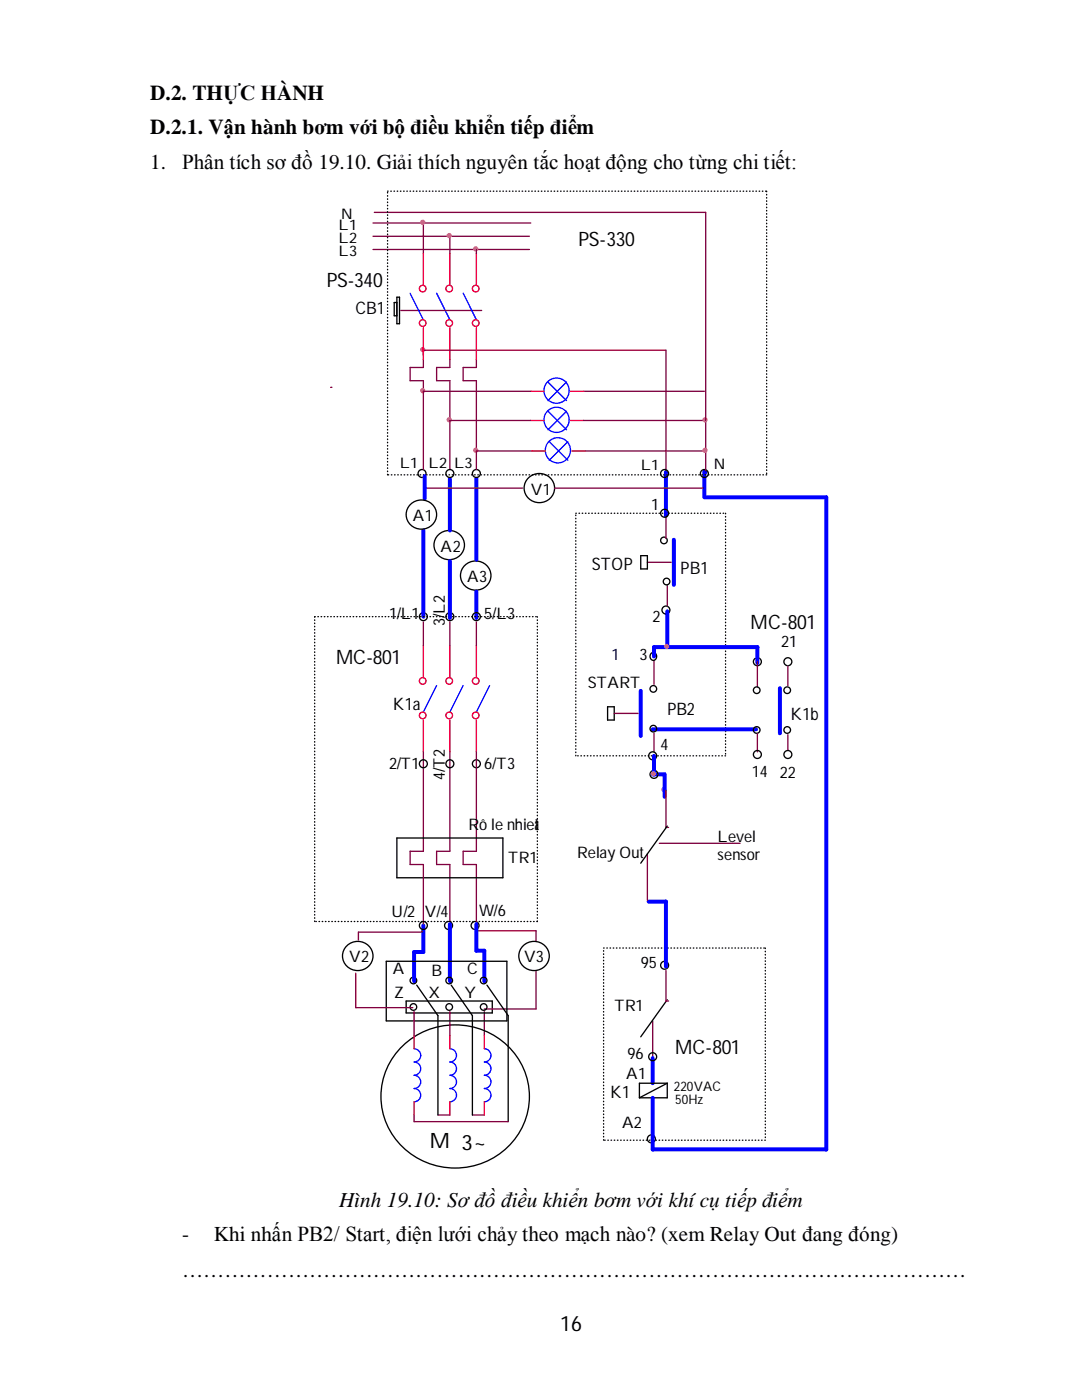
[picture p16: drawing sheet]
<svg xmlns="http://www.w3.org/2000/svg" width="216mm" height="279mm" viewBox="0 0 216 279" stroke-linecap="round" stroke-linejoin="round" font-family="sans-serif">
<defs><g id="words">
<g font-size="4.2">
<text x="30" y="19.9">D.2. THỰC HÀNH</text>
<text x="30" y="26.8">D.2.1. Vận hành bơm với bộ điều khiển tiếp điểm</text>
<text x="30" y="33.8">1.</text>
<text x="36.3" y="33.8">Phân tích sơ đồ 19.10. Giải thích nguyên tắc hoạt động cho từng chi tiết:</text>
<text x="85.8" y="229.2">M 3~</text>
<text x="67.6" y="240.8">Hình 19.10: Sơ đồ điều khiển bơm với khícụ tiếpđiểm</text>
<text x="36.3" y="247.7">-</text>
<text x="42.7" y="247.7">Khi nhấn PB2/ Start, điện lưới chảy theo mạch nào? (xem Relay Out đang đóng)</text>
<text x="36.3" y="254.8">…………………………………………………………………………………………………</text>
<text x="111.8" y="265.7">16</text>
</g>
<g font-size="4">
<text x="115.4" y="49">PS-330</text>
<text x="65.2" y="57.2">PS-340</text>
<text x="149.8" y="125.5">MC-801</text>
<text x="67.1" y="132.6">MC-801</text>
<text x="134.7" y="210.4">MC-801</text>
</g>
<g font-size="3.4">
<text x="71" y="62.7">CB1</text>
<text x="118.1" y="113.8">STOP</text>
<text x="135.8" y="114.6">PB1</text>
<text x="78.4" y="141.6">K1a</text>
<text x="133.2" y="142.7">PB2</text>
<text x="157.7" y="143.8">K1b</text>
<text x="121.8" y="219.1">K1</text>
</g>
<g font-size="3.2">
<text x="105.9" y="98.7">V1</text>
<text x="130" y="101.9">1</text>
<text x="82.4" y="104">A1</text>
<text x="87.9" y="110.1">A2</text>
<text x="93.2" y="116.2">A3</text>
<text x="77.6" y="123.5">1/L1</text>
<text x="88.7" y="124.9" transform="rotate(-90 88.7 124.9)">3/L2</text>
<text x="96.6" y="123.5">5/L3</text>
<text x="130.2" y="124">2</text>
<text x="127.6" y="131.7">3</text>
<text x="155.9" y="129.1">21</text>
<text x="117.3" y="137.3">START</text>
<text x="131.8" y="149.8">4</text>
<text x="77.6" y="153.4">2/T1</text>
<text x="88.7" y="155.6" transform="rotate(-90 88.7 155.6)">4/T2</text>
<text x="96.6" y="153.4">6/T3</text>
<text x="150" y="155">14</text>
<text x="155.6" y="155.3">22</text>
<text x="93.5" y="165.6">Rô le nhieä</text>
<text x="106.7" y="165.6">t</text>
<text x="143.2" y="168">Level</text>
<text x="101.4" y="172.2">TR1</text>
<text x="115.1" y="171.2">Relay Out</text>
<text x="143.2" y="171.7">sensor</text>
<text x="78.1" y="183">U/2</text>
<text x="84.8" y="183">V/4</text>
<text x="95.6" y="182.8">W/6</text>
<text x="69.7" y="192">V2</text>
<text x="78.4" y="194.5">A</text>
<text x="86.1" y="194.7">B</text>
<text x="93.2" y="194.5">C</text>
<text x="104.6" y="192">V3</text>
<text x="127.8" y="193.1">95</text>
<text x="78.7" y="199.2">Z</text>
<text x="85.5" y="199.2">X</text>
<text x="92.7" y="199.2">Y</text>
<text x="122.6" y="201.8">TR1</text>
<text x="125" y="215.3">A1</text>
<text x="125.2" y="211.3">96</text>
<text x="124.1" y="225.1">A2</text>
</g>
<text font-size="3.2" fill="#000040" x="122" y="131.7">1</text>
<g font-size="2.9">
<text x="67.6" y="45.8">L1</text>
<text x="68.1" y="43.7">N</text>
<text x="67.6" y="48.4">L2</text>
<text x="67.6" y="51.1">L3</text>
<text x="79.8" y="93.4">L1</text>
<text x="85.5" y="93.4">L2</text>
<text x="90.6" y="93.4">L3</text>
<text x="127.8" y="93.9">L1</text>
<text x="142.4" y="93.6">N</text>
</g>
<g font-size="2.6">
<text x="134.5" y="217.8">220VAC</text>
<text x="134.7" y="220.4">50Hz</text>
</g>
</g></defs>
<path d="M74.7 42.4h66.1M84.5 44.5h21.4M84.5 69.6v.3M96.6 201.9v4.8M130.2 203.7v7.2" fill="none" stroke="#800040" stroke-width=".26"/>
<circle cx="84.3" cy="69.8" r=".4" fill="#f0f" stroke="#f0f" stroke-width=".26"/>
<g fill="none" stroke="#000" stroke-width=".26">
<path d="M121.2 141.1h1.4v2.6h-1.4z"/>
<circle cx="84.5" cy="123.1" r=".79"/>
</g>
<path d="M96.6 189.7v6.1M130.2 211.2v5" fill="none" stroke="#00f" stroke-width=".79"/>
<path d="M92.4 136.8l-2.6 5.3" fill="none" stroke="#00f" stroke-width=".26"/>
<circle cx="89.6" cy="142.8" r=".66" fill="#fff" stroke="#f00" stroke-width=".26"/>
<path d="M89.8 143.7v6.3" fill="none" stroke="#f00" stroke-width=".26"/>
<circle cx="89.6" cy="135.9" r=".66" fill="#fff" stroke="#f00" stroke-width=".26"/>
<path d="M89.8 128.9v6.3" fill="none" stroke="#f00" stroke-width=".26"/>
<path d="M132.9 69.9v24.1M129.2 112.2h4.7M130.5 131.8v4.8M132.6 157.7v1.3" fill="none" stroke="#800040" stroke-width=".26"/>
<circle cx="132.5" cy="157.6" r=".4" fill="#f0f" stroke="#f0f" stroke-width=".26"/>
<circle cx="89.6" cy="201" r=".66" fill="none" stroke="#000" stroke-width=".26"/>
<path d="M140.5 99.3h24.4" fill="none" stroke="#00f" stroke-width=".79"/>
<path d="M87.1 136.8l-2.6 5.3" fill="none" stroke="#00f" stroke-width=".26"/>
<circle cx="84.3" cy="142.8" r=".66" fill="#fff" stroke="#f00" stroke-width=".26"/>
<path d="M84.5 143.7v6.3" fill="none" stroke="#f00" stroke-width=".26"/>
<circle cx="84.3" cy="135.9" r=".66" fill="#fff" stroke="#f00" stroke-width=".26"/>
<path d="M105.9 78.1h2.6M113.8 78.1h2.7M84.5 128.9v6.3M89.8 206.7v2.6M89.8 219.9v2.6" fill="none" stroke="#f00" stroke-width=".26"/>
<g fill="none" stroke="#800040" stroke-width=".26">
<path d="M74.4 47.1h31.2M74.4 49.8h20.7M84.5 44.5v6.1M66 77.3h.2M81.8 76h2.7M89.8 73.3h-2.7v2.7h2.7v17.7M92.4 73.3v2.7M95.1 76v14M116.5 78.1h24M140.8 83.9v6.1M89.8 124.1v4.8M84.5 150v19.9"/>
<path d="M89.8 150v19.9M132.9 157.7v7.4M89.8 172.5v11.4M92.4 169.9v2.6M107 185.8v2.1M107 193.7v7.7h-10.4M94.3 222.5h2.3"/>
</g>
<g fill="none" stroke="#000" stroke-width=".26">
<path d="M78.7 60.4h.5v2.6h-.5zM105.2 95.6a2.97 2.97 0 0 1 4.7-.1 2.97 2.97 0 0 1-.9 4.5 2.96 2.96 0 0 1-3.7-.7 2.96 2.96 0 0 1-.1-3.7zM87.3 107a2.96 2.96 0 0 1 4.8 .1 2.96 2.96 0 0 1-1.8 4.5 2.94 2.94 0 0 1-3.2-1.2 2.94 2.94 0 0 1 .2-3.4zM92.6 113a2.96 2.96 0 0 1 4.8 .2 2.96 2.96 0 0 1-1.8 4.5 2.94 2.94 0 0 1-3.2-1.2 2.94 2.94 0 0 1 .2-3.5zM127.9 110.9h1.3v2.6h-1.3zM81 199.8h17.2v2.4h-17.2zM133.1 199.5l-5.2 7.4M80.4 208.7a15 15 0 0 1 24.9 7.2 14.6 14.6 0 0 1-18.9 16.6 14.1 14.1 0 0 1-6-23.8z"/>
<circle cx="89.8" cy="123.1" r=".79"/>
<circle cx="132.9" cy="121.7" r=".79"/>
<circle cx="151.1" cy="132.1" r=".79"/>
<circle cx="82.5" cy="195.7" r=".66"/>
<circle cx="89.5" cy="184.7" r=".79"/>
<circle cx="94.8" cy="184.7" r=".79"/>
<circle cx="132.6" cy="192.6" r=".79"/>
<circle cx="82.5" cy="201" r=".66"/>
</g>
<g fill="#f0f" stroke="#f0f" stroke-width=".26">
<circle cx="89.6" cy="83.8" r=".4"/>
<circle cx="94.9" cy="89.9" r=".4"/>
</g>
<path d="M89.8 95.6v10.3M132.9 94.2v8.8M140.5 94.2h.3M84.5 105.9v17.2M95.1 118v5.3M127.9 137.9v9M133.1 122v7.1h18v3.2M132.6 154.5v4.5M89.8 184.4v11.4" fill="none" stroke="#00f" stroke-width=".79"/>
<path d="M114.9 102.4h29.9M144.8 102.4v48.4M114.9 150.8v-48.4M144.8 150.8h-29.9" fill="none" stroke="#000" stroke-width=".26" stroke-dasharray="0 .5"/>
<g fill="none" stroke="#00f" stroke-width=".26">
<path d="M87.1 58.5l2.7 5.3M109.3 76.2l3.7 3.7M113 76.2l-3.7 3.7M89.8 209.3a1.32 1.32 0 0 1 1.3 1.3 1.32 1.32 0 0 1-1.3 1.3 1.32 1.32 0 0 1 1.3 1.4 1.32 1.32 0 0 1-1.3 1.3 1.32 1.32 0 0 1 1.3 1.3 1.32 1.32 0 0 1-1.3 1.3 1.32 1.32 0 0 1 1.3 1.4 1.32 1.32 0 0 1-1.3 1.3"/>
<circle cx="111.1" cy="78" r="2.51"/>
</g>
<circle cx="89.6" cy="64.5" r=".66" fill="#fff" stroke="#f00" stroke-width=".26"/>
<path d="M89.8 65.4v6.3" fill="none" stroke="#f00" stroke-width=".26"/>
<circle cx="89.6" cy="57.6" r=".66" fill="#fff" stroke="#f00" stroke-width=".26"/>
<path d="M89.8 50.6v6.3M105.9 83.9h2.6M113.8 83.9h2.7M82.6 206.7v2.6M82.6 219.9v2.6" fill="none" stroke="#f00" stroke-width=".26"/>
<g fill="none" stroke="#800040" stroke-width=".26">
<path d="M74.4 44.5h10.1M89.8 47.1v3.5M81.8 73.3h2.7M84.5 76v2.1M92.4 76h2.7M95.1 71.7v1.6M89.8 83.9h16.1M95.1 90h11.1M133.1 116.7v4.3M151.1 132.1v5M130.5 146.3v3.7M87.1 169.9v2.6"/>
<path d="M92.4 169.9h2.7M92.4 172.5h2.7M131.6 168.3h16.1M82.6 222.5v1.3"/>
</g>
<g fill="none" stroke="#00f" stroke-width=".26">
<path d="M109.3 82.1l3.7 3.7M113 82.1l-3.7 3.7M97.7 136.8l-2.6 5.3M82.6 209.3a1.32 1.32 0 0 1 1.3 1.3 1.32 1.32 0 0 1-1.3 1.3 1.32 1.32 0 0 1 1.3 1.4 1.32 1.32 0 0 1-1.3 1.3 1.32 1.32 0 0 1 1.3 1.3 1.32 1.32 0 0 1-1.3 1.3 1.32 1.32 0 0 1 1.3 1.4 1.32 1.32 0 0 1-1.3 1.3"/>
<circle cx="111.1" cy="83.8" r="2.51"/>
</g>
<g fill="none" stroke="#000" stroke-width=".26">
<path d="M90 196.6l4.3 6.1M101.4 202.7v21.1"/>
<circle cx="157.2" cy="132.1" r=".79"/>
<circle cx="89.8" cy="152.4" r=".79"/>
<circle cx="95.1" cy="152.4" r=".79"/>
<circle cx="89.6" cy="195.7" r=".66"/>
<circle cx="96.5" cy="201" r=".66"/>
<circle cx="130.2" cy="210.9" r=".79"/>
</g>
<path d="M95.1 95.6v16.1M140.5 94.2v4.8M164.9 99.3v130.1M89.8 112v11.3M130.5 154.5h2.1M129.4 179.9h3.5M82.6 190v5.8" fill="none" stroke="#00f" stroke-width=".79"/>
<g fill="#f0f" stroke="#f0f" stroke-width=".26">
<circle cx="89.6" cy="47" r=".4"/>
<circle cx="84.3" cy="44.4" r=".4"/>
<circle cx="84.3" cy="78" r=".4"/>
</g>
<path d="M62.8 123.1h44.4M107.2 123.1v60.8M62.8 183.9v-60.8M107.2 183.9h-44.4" fill="none" stroke="#000" stroke-width=".26" stroke-dasharray="0 .5"/>
<circle cx="94.9" cy="142.8" r=".66" fill="#fff" stroke="#f00" stroke-width=".26"/>
<path d="M95.1 143.7v6.3" fill="none" stroke="#f00" stroke-width=".26"/>
<circle cx="94.9" cy="135.9" r=".66" fill="#fff" stroke="#f00" stroke-width=".26"/>
<path d="M95.1 128.9v6.3" fill="none" stroke="#f00" stroke-width=".26"/>
<g fill="none" stroke="#800040" stroke-width=".26">
<path d="M80 62h16.1M84.5 69.9h48.4M89.8 71.7v1.6M85 97.4h19.3M116.5 83.9h24.3M95.1 150v19.9M157.2 146.6v3.2M81.8 169.9v2.6h2.7M95.1 172.5v11.4M129.2 170.4v9.3M132.9 165.1h.5M71 194.2v6.9"/>
<path d="M132.9 199.8h.5M89.8 201.9v4.8M87.4 222.5h2.4"/>
</g>
<g fill="none" stroke="#000" stroke-width=".26">
<path d="M83.2 196.6l4.2 6.1M104.2 189a2.96 2.96 0 0 1 4.8 .1 2.96 2.96 0 0 1-1.7 4.5 2.94 2.94 0 0 1-3.3-1.2 2.94 2.94 0 0 1 .2-3.4zM133.1 216.2l-5.5 2.9M133.1 216.2h-5.5v2.9M133.1 216.2v2.9h-5.5"/>
<circle cx="84.2" cy="94.5" r=".79"/>
<circle cx="95.1" cy="94.5" r=".79"/>
<circle cx="132.5" cy="107.9" r=".66"/>
<circle cx="95.1" cy="123.1" r=".79"/>
<circle cx="130.2" cy="150.8" r=".79"/>
<circle cx="130.5" cy="154.5" r=".79"/>
<circle cx="157.1" cy="145.7" r=".66"/>
<circle cx="130" cy="227.3" r=".79"/>
</g>
<path d="M77.3 38.2h75.7M153 38.2v56.6M77.3 94.8v-56.6M153 94.8h-75.7M120.4 189.2h32.3M152.7 189.2v38.4M120.4 227.6v-38.4M152.7 227.6h-32.3" fill="none" stroke="#000" stroke-width=".26" stroke-dasharray="0 .5"/>
<path d="M155.6 137.4v8.9M130.2 154.5h.3M130.2 145.6h20.7M132.9 179.9v13" fill="none" stroke="#00f" stroke-width=".79"/>
<circle cx="140.7" cy="83.8" r=".4" fill="#f0f" stroke="#f0f" stroke-width=".26"/>
<path d="M92.4 58.5l2.7 5.3" fill="none" stroke="#00f" stroke-width=".26"/>
<circle cx="94.9" cy="64.5" r=".66" fill="#fff" stroke="#f00" stroke-width=".26"/>
<path d="M95.1 65.4v6.3" fill="none" stroke="#f00" stroke-width=".26"/>
<circle cx="94.9" cy="57.6" r=".66" fill="#fff" stroke="#f00" stroke-width=".26"/>
<path d="M95.1 50.6v6.3M106.2 90h2.6M114.1 90h2.6" fill="none" stroke="#f00" stroke-width=".26"/>
<g fill="none" stroke="#000" stroke-width=".26">
<path d="M129.9 130.4a.75 .75 0 0 1 1.1 .3 .75 .75 0 0 1-.4 1 .76 .76 0 0 1-.9-.3 .76 .76 0 0 1 .2-1zM79.2 167.2h21.1v8h-21.1zM133.1 164.9l-5.2 7.4M69 189a2.96 2.96 0 0 1 4.9 .1 2.96 2.96 0 0 1-1.8 4.5 2.94 2.94 0 0 1-3.2-1.2 2.94 2.94 0 0 1 .1-3.4zM77.1 191.8h24v11.9h-24zM94.3 202.7v19.8"/>
<circle cx="140.5" cy="94.5" r=".79"/>
<circle cx="133" cy="116.1" r=".66"/>
<circle cx="130.4" cy="145.4" r=".66"/>
<circle cx="157.2" cy="150.6" r=".79"/>
</g>
<path d="M81.8 73.3v2.7M84.5 69.9v1.1M84.5 71.7v1.6M92.4 73.3h2.7M116.7 90h24.1v4M157.2 132.9v3.9M81.8 169.9h2.7M87.1 172.5h2.7M84.2 186h-12.7v1.6M82.6 223.8h18.8" fill="none" stroke="#800040" stroke-width=".26"/>
<path d="M130.5 129.1v1.9M130.5 150.8v3.7M84.5 184.7v5.3h-1.9M95.1 189.7h1.5" fill="none" stroke="#00f" stroke-width=".79"/>
<g fill="none" stroke="#00f" stroke-width=".26">
<path d="M81.8 58.5l2.7 5.3M109.6 88.1l3.7 3.8M113.3 88.1l-3.7 3.8"/>
<circle cx="111.3" cy="89.9" r="2.51"/>
</g>
<g fill="#f0f" stroke="#f0f" stroke-width=".26">
<circle cx="140.7" cy="89.9" r=".4"/>
<circle cx="130.4" cy="154.4" r=".4"/>
</g>
<circle cx="84.3" cy="64.5" r=".66" fill="#fff" stroke="#f00" stroke-width=".26"/>
<path d="M84.5 65.4v6.3" fill="none" stroke="#f00" stroke-width=".26"/>
<circle cx="84.3" cy="57.6" r=".66" fill="#fff" stroke="#f00" stroke-width=".26"/>
<path d="M84.5 50.6v6.3M96.6 206.7v2.6M96.6 219.9v2.6" fill="none" stroke="#f00" stroke-width=".26"/>
<g fill="none" stroke="#800040" stroke-width=".26">
<path d="M105.6 49.8h-10.5v.8M140.8 42.4v41.5M105.9 78.1h-21.4v15.6M95.1 90v3.7M110.7 97.4h29.6M132.9 103.2v4.3M84.5 124.1v4.8M95.1 124.1v4.8M122.6 142.4h4.7M151.1 146.3v3.7M84.5 172.5v11.9M87.1 169.9h2.7"/>
<path d="M84.2 185.8v.2M95.3 185.8h11.7M132.9 193.7v6.1M71 201.1h11.4M82.6 201.9v4.8"/>
</g>
<path d="M84.7 95v4.5M134.5 107.7v9M130.5 129.1h2.6M95.1 184.4v5.3M130.2 219.1v7.9M130.2 227.3v2.1h34.7" fill="none" stroke="#00f" stroke-width=".79"/>
<g fill="none" stroke="#000" stroke-width=".26">
<path d="M79.2 59.3h.5v5.3h-.5zM81.7 100.9a2.96 2.96 0 0 1 4.9 .1 2.96 2.96 0 0 1-1.8 4.5 2.94 2.94 0 0 1-3.2-1.2 2.94 2.94 0 0 1 .1-3.4zM97.2 196.6l4.2 6.1M87.4 202.7v19.8"/>
<circle cx="89.8" cy="94.5" r=".79"/>
<circle cx="132.6" cy="94.5" r=".79"/>
<circle cx="132.6" cy="102.4" r=".79"/>
<circle cx="130.4" cy="137.5" r=".66"/>
<circle cx="151" cy="137.7" r=".66"/>
<circle cx="157.1" cy="137.7" r=".66"/>
<circle cx="84.5" cy="152.4" r=".79"/>
<circle cx="151" cy="145.7" r=".66"/>
<circle cx="151.1" cy="150.6" r=".79"/>
<circle cx="84.5" cy="184.7" r=".79"/>
<circle cx="96.5" cy="195.7" r=".66"/>
</g>
<g fill="#f0f" stroke="#f0f" stroke-width=".26">
<circle cx="94.9" cy="49.7" r=".4"/>
<circle cx="133" cy="129" r=".4"/>
</g>
<path d="M96.6 209.3a1.32 1.32 0 0 1 1.4 1.3 1.32 1.32 0 0 1-1.4 1.3 1.32 1.32 0 0 1 1.4 1.4 1.32 1.32 0 0 1-1.4 1.3 1.32 1.32 0 0 1 1.4 1.3 1.32 1.32 0 0 1-1.4 1.3 1.32 1.32 0 0 1 1.4 1.4 1.32 1.32 0 0 1-1.4 1.3" fill="none" stroke="#00f" stroke-width=".26"/>
<use href="#words"/>
</svg>
